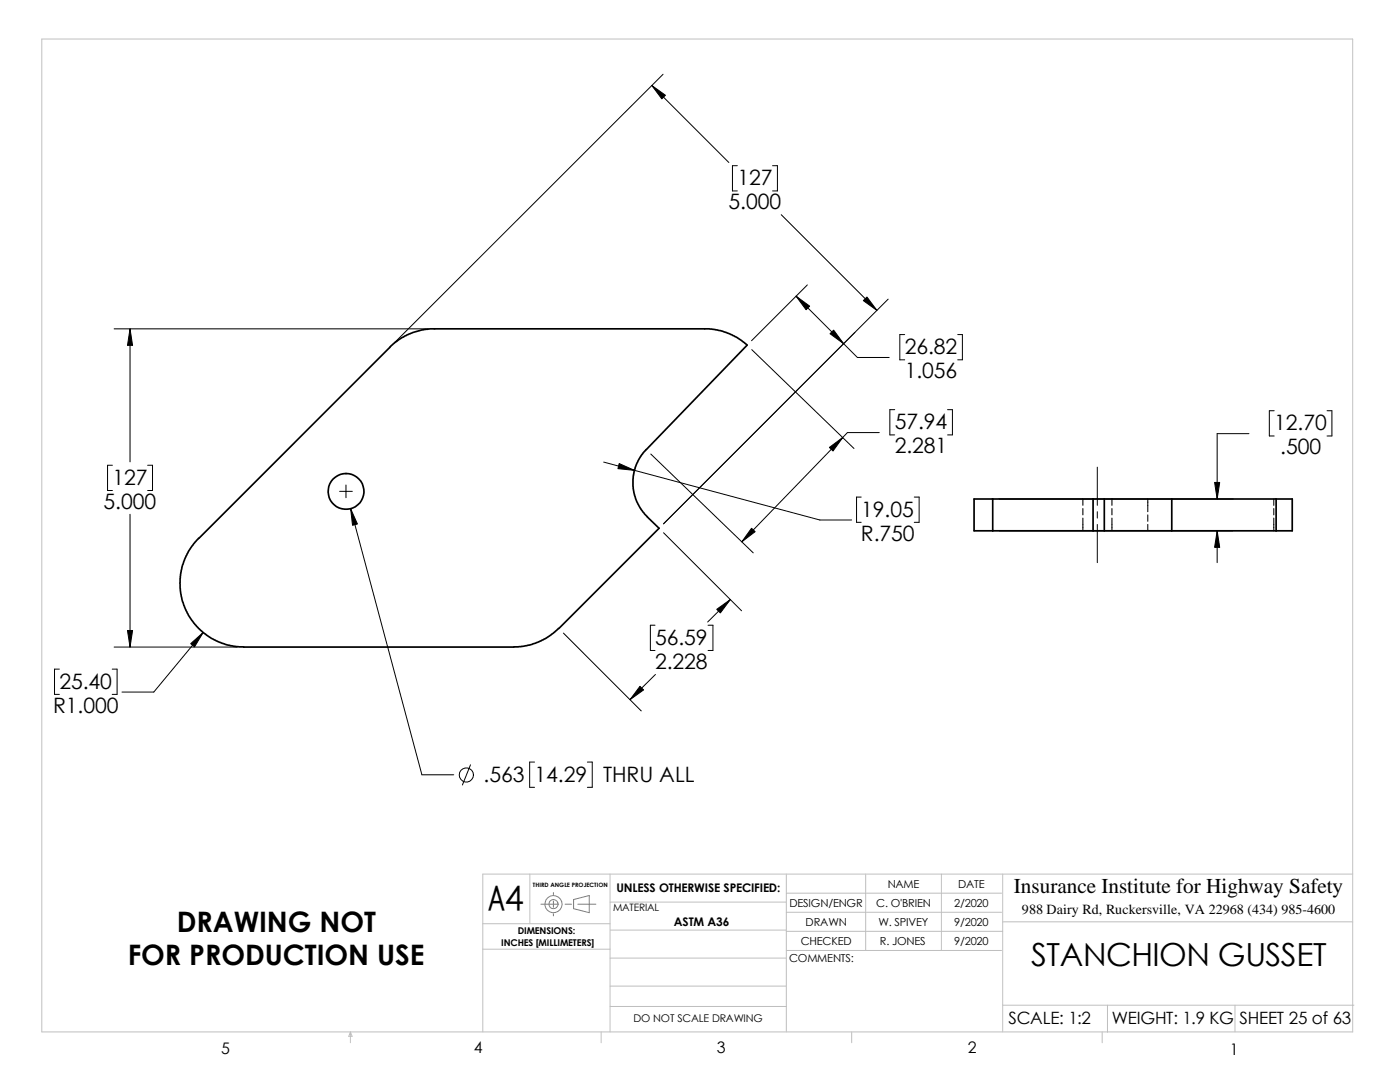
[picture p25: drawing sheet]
<svg xmlns="http://www.w3.org/2000/svg" width="279mm" height="216mm" viewBox="0 0 279 216" stroke-linecap="round" stroke-linejoin="round" font-family="sans-serif">
<defs><g id="words">
<text font-size="7.7" x="97.5" y="181.7">A4</text>
<text font-size="6.3" x="205.8" y="192.8">STANCHION GUSSET</text>
<g font-size="5.6">
<text x="35.3" y="185.9">DRAWING NOT</text>
<text x="25.5" y="192.6">FOR PRODUCTION USE</text>
</g>
<g font-size="4.2">
<text x="145.4" y="41.7">5.000</text>
<text x="147.2" y="37">127</text>
<text x="180.6" y="70.7">26.82</text>
<text x="180.6" y="75.4">1.056</text>
<text x="178.6" y="85.7">57.94</text>
<text x="254.3" y="85.9">12.70</text>
<text x="178.6" y="90.4">2.281</text>
<text x="255.5" y="90.7">.500</text>
<text x="20.7" y="101.5">5.000</text>
<text x="22.4" y="96.8">127</text>
<text x="171.8" y="107.9">R.750</text>
<text x="171.9" y="103.1">19.05</text>
<text x="130.7" y="128.7">56.59</text>
<text x="11.9" y="137.4">25.40</text>
<text x="130.7" y="133.5">2.228</text>
<text x="10.6" y="142.2">R1.000</text>
<text x="96.5" y="156">.563</text>
<text x="106.7" y="156">14.29</text>
<text x="120.3" y="156">THRU ALL</text>
<text x="202.4" y="178.3">Insurance Institute for Highway Safety</text>
</g>
<g font-size="3.4">
<text x="201.3" y="204.3">SCALE: 1:2</text>
<text x="221.9" y="204.3">WEIGHT: 1.9 KG</text>
<text x="247.4" y="204.3">SHEET 25 of 63</text>
</g>
<g font-size="3.2">
<text x="44.2" y="210.2">5</text>
<text x="94.6" y="210.2">4</text>
<text x="143" y="210.2">3</text>
<text x="193.2" y="210.2">2</text>
<text x="245.4" y="210.4">1</text>
</g>
<text font-size="2.8" x="204" y="182.4">988 Dairy Rd, Ruckersville, VA 22968 (434) 985-4600</text>
<g font-size="2.4">
<text x="123" y="178">UNLESS OTHERWISE SPECIFIED:</text>
<text x="134.5" y="184.8">ASTM A36</text>
</g>
<g font-size="2.2">
<text x="177.2" y="177.1">NAME</text>
<text x="191.2" y="177.1">DATE</text>
<text x="157.6" y="180.9">DESIGN/ENGR</text>
<text x="160.8" y="184.7">DRAWN</text>
<text x="174.9" y="180.9">C. O'BRIEN</text>
<text x="175.3" y="184.7">W. SPIVEY</text>
<text x="190.4" y="180.9">2/2020</text>
<text x="190.4" y="184.7">9/2020</text>
<text x="157.5" y="191.9">COMMENTS:</text>
<text x="159.8" y="188.5">CHECKED</text>
<text x="175.6" y="188.5">R. JONES</text>
<text x="190.4" y="188.5">9/2020</text>
</g>
<text font-size="2.1" x="126.4" y="203.9">DO NOT SCALE DRAWING</text>
<text font-size="2" x="122.3" y="181.7">MATERIAL</text>
<g font-size="1.9">
<text x="100" y="188.8">INCHES [MILLIMETERS]</text>
<text x="103.3" y="186.4">DIMENSIONS:</text>
</g>
<text font-size="1.2" x="106.3" y="177.1">THIRD ANGLE PROJECTION</text>
</g></defs>
<g fill="none" stroke="#c0c0c0" stroke-width=".2">
<path d="M8.3 7.8h261.7v198.1h-261.7zM105.7 174.4v9.9M121.8 174.4v31.5M156.9 178.2h43M156.9 174.4v31.5M172.8 174.4v15.3M187.9 174.4v15.3M200.1 174.4v31.5M270 174.4h-173.6v31.5M96.4 189.4h25.4M96.4 184.3h25.4M121.8 180h35.1"/>
<path d="M121.8 191.2h35.1M121.8 196.8h35.1M121.8 185.6h35.1M156.9 185.8h43.2M156.9 182h43M156.9 189.7h43M200.1 183.9h69.9M69.9 205.9l.4 .9h-.7zM69.9 205.9v2.2M120 205.9v2.2M121.8 200.8h35.1M170 205.9v2.2"/>
<path d="M200.1 200.6h70.1M220 205.9v2.2M221 200.6v5.4M246.5 200.6v5.3"/>
</g>
<g fill="none" stroke="#808080" stroke-width=".2">
<path d="M110.4 178.1v.4M110.4 179.8v1.3M114.5 179.5l3.1-.8v3.4l-3.1-.8zM107.9 180.4h3.6M110.4 182.3v.5M112.8 180.4h1.2M115.3 180.4h3.6"/>
<circle cx="110.4" cy="180.4" r=".92"/>
<circle cx="110.5" cy="180.4" r="1.71"/>
</g>
<g fill="none" stroke="#000" stroke-width=".34">
<path d="M198.1 99.6h-3.7v6.3h3.7M198.1 99.6h22.3M198.1 99.6v6.3M218.1 99.6v6.3M220.4 99.6h13.4M220.4 99.6v6.3M233.8 99.6v6.3M233.8 99.6h20.9M254.7 99.6h3.2v6.3h-3.2M254.7 99.6v6.3M39.6 107.4l-2 2.6-1.2 3-.4 2-.1 1.4 .1 1.4 .4 2 1.2 3 2 2.6 2.6 2 3 1.3 2 .3 1.4 .1h54.9l2.4-.4 2-.8 2-1.2 1.6-1.3M129.2 103.1l-.9-1-1-1.5-.8-2.4-.2-1.1 .1-2 .3-1.8 .4-.9 .8-1.5 1-1.2 20.2-20.8-1.1-.9-2-1.2-2-.8-2.4-.4h-55.8l-1.6 .2-1.9 .6-2.1 1-2 1.5-38.5 38.5"/>
<path d="M129.2 103.2l2.3 2.2-20 20M198.1 105.9h22.3M220.4 105.9h13.4M233.8 105.9h20.9"/>
<circle cx="69" cy="98.1" r="3.6"/>
</g>
<path d="M216.1 99.6v1.2M221.9 99.6v1.2M229.1 99.6v2.5M254.2 99.6v1.2M216.1 101.5v1.2M216.1 103.4v2.5M221.9 101.5v1.2M221.9 103.4v2.5M229.1 102.7v1.3M229.1 104.6v1.3M254.2 101.5v1.2M254.2 103.4v2.5" fill="none" stroke="#000" stroke-width=".21"/>
<g fill="none" stroke="#000" stroke-width=".2">
<path d="M130.1 17.1l15.4 15.3M132.3 14.8l-53.6 53.7M147.2 33.1h-1v5h1M154.2 33.1h1v5h-1M155.9 42.8l19.1 19.1M158.9 59.1l12.2 12.2h6.4M161.1 56.9l-11.1 11.1M177.2 59.7l-44.8 44.8M22.8 65.6h62.7M26 65.6v26.6M150 69.8l20.4 19.7M180.6 66.8h-1v5h1"/>
<path d="M191.1 66.8h1v5h-1M22.4 92.8h-.9v5.1h.9M29.5 92.8h.9v5.1h-.9M67.8 98h2.5M69 96.8v2.5M120.5 92.2l43.1 11.6h6.4M129.9 90.6l20.4 19.7M171.9 99.2h-1v5h1M175.5 86.3h-6.4l-21.1 21.8M178.6 81.7h-1v5.1h1M182.5 99.2h.9v5h-.9M189.1 81.7h1v5.1h-1"/>
<path d="M199.4 99.6h46.7M219 93.2v7.6M249.3 86.5h-6.4v13.1M254.3 82h-1v5h1M264.8 82h1v5h-1M26 102.6v26.5M70 101.5l14.2 53.1h6.4M132.4 106.3l15.6 15.6M145.8 119.6l-4.6 4.5M199.4 105.9h46.7M219 102.1v1.3M219 104.6v7.7"/>
<path d="M242.9 105.9v6.4M11.9 133.5h-1v5.1h1M22.4 133.5h1v5.1h-1M22.8 129.1h24.6M40.6 126.2l-9.9 11.9h-6.4M112.4 126.3l15.6 15.6M130.7 124.8h-.9v5h.9M130.8 134.6l-5.1 5M141.3 124.8h1v5h-1M93.9 152.6l-1.6 4M106.7 152.1h-1v5h1M117.2 152.1h1v5h-1"/>
<circle cx="93.1" cy="154.6" r="1.41"/>
</g>
<g fill="#000" stroke="#000" stroke-width=".2">
<path d="M130.1 17.1l2.7 1.9-.7 .7zM158.9 59.1l2.7 2-.7 .7zM26 65.6l.5 3.3h-1.1zM166.4 65.9l2 2.7-2.7-2zM172.3 60l.7-.7 2 2.6zM123.6 92.5l3 1.4-3.3-.4zM165.5 89.3l2.7-2-2 2.7zM242.4 96.3h1l-.5 3.3zM70 101.5l1.3 3.1-.9 .2zM143 121.6l2.8-2-2 2.7zM150 105.4l.7 .7-2.7 2zM242.9 105.9l.5 3.3h-1z"/>
<path d="M25.4 125.8h1.1l-.5 3.3zM38.1 128.4l2.5-2.2-1.8 2.9zM127.7 136.9l.7 .8-2.7 1.9z"/>
</g>
<use href="#words"/>
</svg>
